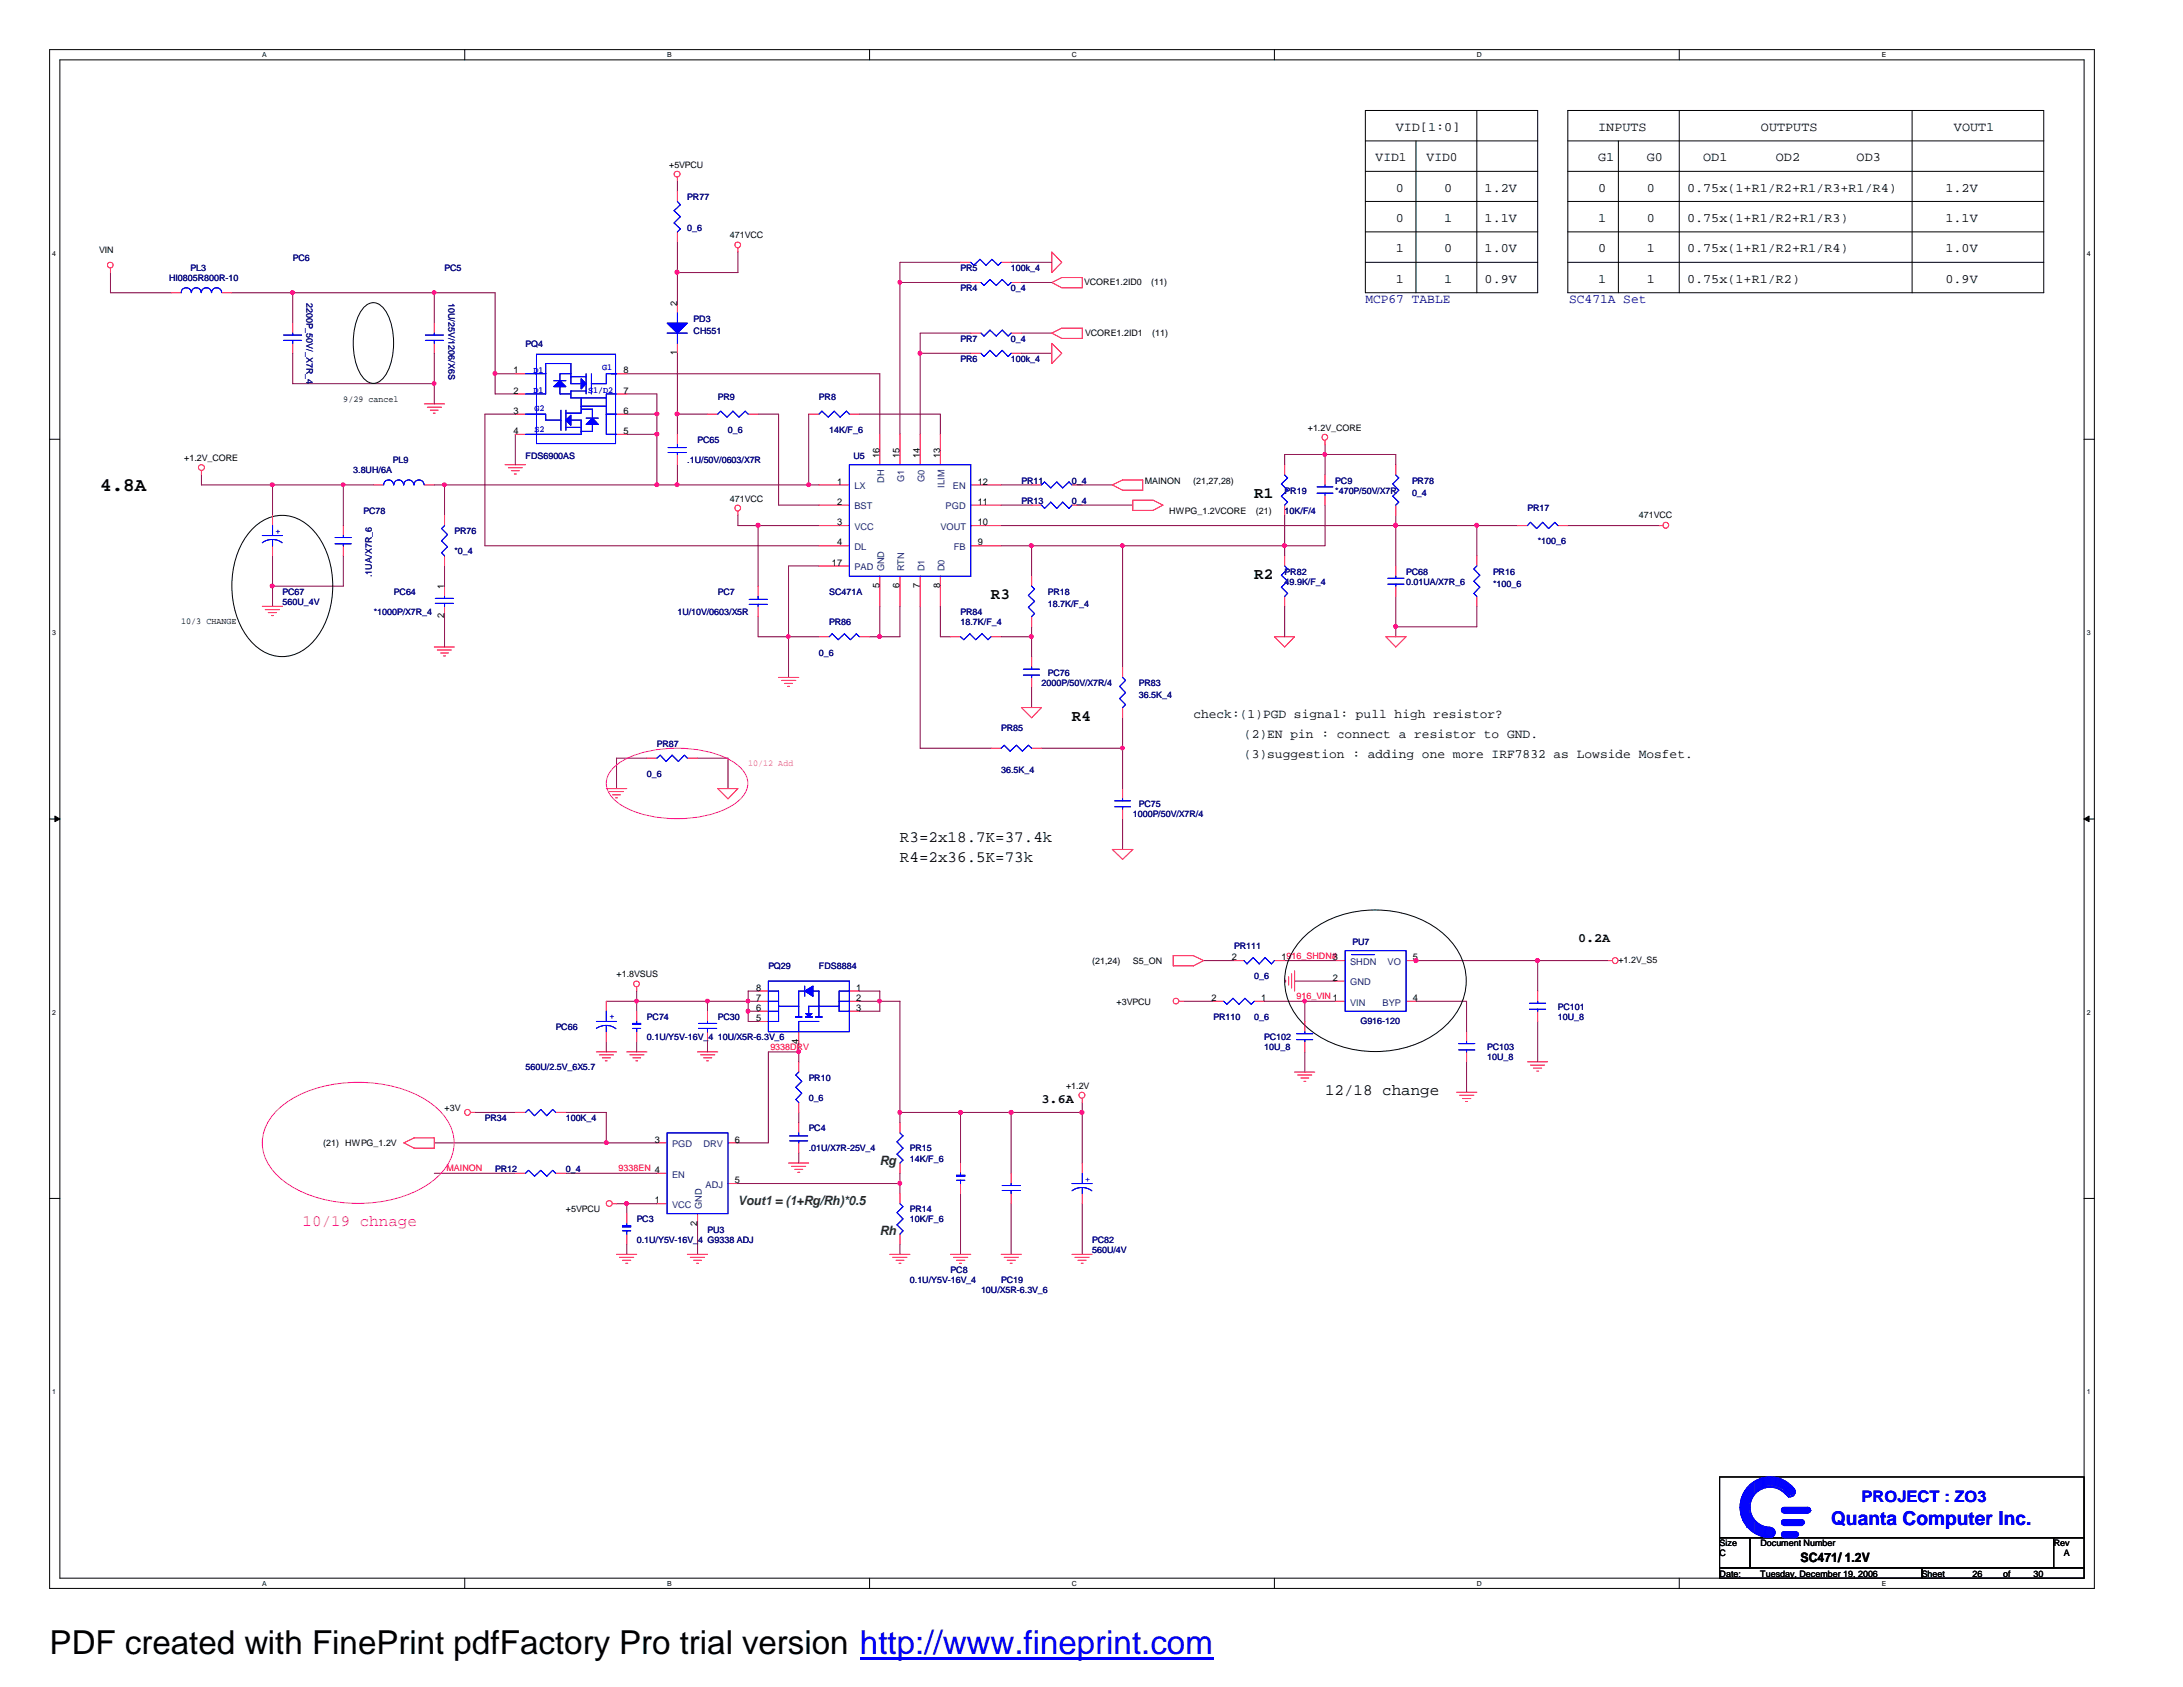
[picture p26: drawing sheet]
<svg xmlns="http://www.w3.org/2000/svg" width="279mm" height="216mm" viewBox="0 0 279 216" stroke-linecap="round" stroke-linejoin="round" font-family="sans-serif">
<defs><g id="words">
<text font-size="4.2" x="6.3" y="211.7">PDF created with FinePrint pdfFactory Pro trial version http://www.fineprint.com</text>
<text font-size="2.5" x="12.8" y="62.8">4.8A</text>
<text font-size="2.5" fill="#00f" x="234.4" y="195.2">Quanta Computer Inc.</text>
<g font-size="2">
<text x="160.5" y="63.8">R1</text>
<text x="126.8" y="76.7">R3</text>
<text x="160.5" y="74.1">R2</text>
<text x="137.2" y="92.2">R4</text>
<text x="115.2" y="107.7">R3=2x18.7K=37.4k</text>
<text x="115.2" y="110.3">R4=2x36.5K=73k</text>
<text x="169.6" y="140.1">12/18 change</text>
</g>
<text font-size="2" fill="#f0f" x="38.7" y="156.9">10/19 chnage</text>
<text font-size="2" fill="#00f" x="238.3" y="192.2">PROJECT : ZO3</text>
<g font-size="1.7">
<text x="178.6" y="16.8">VID[1:0]</text>
<text x="204.6" y="16.8">INPUTS</text>
<text x="225.4" y="16.8">OUTPUTS</text>
<text x="250.1" y="16.8">VOUT1</text>
<text x="176.1" y="20.6">VID1</text>
<text x="182.6" y="20.6">VID0</text>
<text x="204.6" y="20.6">G1</text>
<text x="210.8" y="20.6">G0</text>
<text x="218" y="20.6">OD1</text>
<text x="227.3" y="20.6">OD2</text>
<text x="237.6" y="20.6">OD3</text>
<text x="178.6" y="24.5">0</text>
<text x="178.6" y="28.4">0</text>
<text x="184.8" y="24.5">0</text>
<text x="184.8" y="28.4">1</text>
<text x="190" y="24.5">1.2V</text>
<text x="190" y="28.4">1.1V</text>
<text x="204.6" y="24.5">0</text>
<text x="204.6" y="28.4">1</text>
<text x="210.8" y="24.5">0</text>
<text x="210.8" y="28.4">0</text>
<text x="215.9" y="24.5">0.75x(1+R1/R2+R1/R3+R1/R4)</text>
<text x="215.9" y="28.4">0.75x(1+R1/R2+R1/R3)</text>
<text x="249" y="24.5">1.2V</text>
<text x="249" y="28.4">1.1V</text>
<text x="178.6" y="32.3">1</text>
<text x="184.8" y="32.3">0</text>
<text x="190" y="32.3">1.0V</text>
<text x="204.6" y="32.3">0</text>
<text x="210.8" y="32.3">1</text>
<text x="215.9" y="32.3">0.75x(1+R1/R2+R1/R4)</text>
<text x="249" y="32.3">1.0V</text>
<text x="178.6" y="36.2">1</text>
<text x="184.8" y="36.2">1</text>
<text x="190" y="36.2">0.9V</text>
<text x="204.6" y="36.2">1</text>
<text x="210.8" y="36.2">1</text>
<text x="215.9" y="36.2">0.75x(1+R1/R2)</text>
<text x="249" y="36.2">0.9V</text>
<text x="152.7" y="91.9">check:(1)PGD signal: pull high resistor?</text>
<text x="159.2" y="94.5">(2)EN pin : connect a resistor to GND.</text>
<text x="159.2" y="97.1">(3)suggestion : adding one more IRF7832 as Lowside Mosfet.</text>
<text x="202" y="120.5">0.2A</text>
<text x="133.3" y="141.2">3.6A</text>
<text x="230.5" y="199.9">SC471/ 1.2V</text>
</g>
<g font-size="1.7" fill="#000080">
<text x="174.8" y="38.8">MCP67 TABLE</text>
<text x="200.8" y="38.8">SC471A Set</text>
</g>
<g font-size="1.7" fill="#008000">
<text x="112.6" y="149.1">Rg</text>
<text x="94.4" y="154.2">Vout1 = (1+Rg/Rh)*0.5</text>
<text x="112.6" y="158.1">Rh</text>
</g>
<g font-size="1.2">
<text x="86.7" y="39.2" transform="rotate(-90 86.7 39.2)">2</text>
<text x="65.7" y="47.8">1</text>
<text x="79.8" y="47.8">8</text>
<text x="86.7" y="45.5" transform="rotate(-90 86.7 45.5)">1</text>
<text x="65.7" y="50.4">2</text>
<text x="65.7" y="53">3</text>
<text x="79.8" y="50.4">7</text>
<text x="79.8" y="53">6</text>
<text x="65.7" y="55.5">4</text>
<text x="79.8" y="55.5">5</text>
<text x="112.6" y="58.6" transform="rotate(-90 112.6 58.6)">16</text>
<text x="115.1" y="58.6" transform="rotate(-90 115.1 58.6)">15</text>
<text x="117.7" y="58.6" transform="rotate(-90 117.7 58.6)">14</text>
<text x="120.3" y="58.6" transform="rotate(-90 120.3 58.6)">13</text>
<text x="107.1" y="62">1</text>
<text x="107.1" y="64.6">2</text>
<text x="125.1" y="64.6">11</text>
<text x="125.1" y="62">12</text>
<text x="107.1" y="67.2">3</text>
<text x="107.1" y="69.8">4</text>
<text x="125.1" y="69.8">9</text>
<text x="125.1" y="67.2">10</text>
<text x="56.9" y="75.4" transform="rotate(-90 56.9 75.4)">1</text>
<text x="106.5" y="72.4">17</text>
<text x="112.6" y="75.3" transform="rotate(-90 112.6 75.3)">5</text>
<text x="115.1" y="75.3" transform="rotate(-90 115.1 75.3)">6</text>
<text x="117.7" y="75.3" transform="rotate(-90 117.7 75.3)">7</text>
<text x="120.3" y="75.3" transform="rotate(-90 120.3 75.3)">8</text>
<text x="56.9" y="79.1" transform="rotate(-90 56.9 79.1)">2</text>
<text x="157.6" y="122.9">2</text>
<text x="164" y="122.9">1916_SHDN#3</text>
<text x="170.6" y="125.5">2</text>
<text x="180.8" y="122.9">5</text>
<text x="96.8" y="129.4">6</text>
<text x="96.8" y="130.7">5</text>
<text x="96.8" y="128.1">7</text>
<text x="96.8" y="126.8">8</text>
<text x="109.6" y="129.4">3</text>
<text x="109.6" y="128.1">2</text>
<text x="109.6" y="126.8">1</text>
<text x="155.1" y="128.1">2</text>
<text x="161.4" y="128.1">1</text>
<text x="180.8" y="128.1">4</text>
<text x="102.2" y="133.6" transform="rotate(-90 102.2 133.6)">4</text>
<text x="83.8" y="146.2">3</text>
<text x="94.1" y="146.2">6</text>
<text x="83.8" y="154">1</text>
<text x="94.1" y="151.4">5</text>
<text x="89.2" y="156.8" transform="rotate(-90 89.2 156.8)">2</text>
</g>
<g font-size="1.2" fill="#004080">
<text x="109.3" y="62.6">LX</text>
<text x="109.3" y="65.2">BST</text>
<text x="113.2" y="61.8" transform="rotate(-90 113.2 61.8)">DH</text>
<text x="115.7" y="61.6" transform="rotate(-90 115.7 61.6)">G1</text>
<text x="118.3" y="61.6" transform="rotate(-90 118.3 61.6)">G0</text>
<text x="120.9" y="62.4" transform="rotate(-90 120.9 62.4)">ILIM</text>
<text x="121" y="65.2">PGD</text>
<text x="122" y="62.6">EN</text>
<text x="109.3" y="67.8">VCC</text>
<text x="109.3" y="70.4">DL</text>
<text x="120.4" y="67.8">VOUT</text>
<text x="122.1" y="70.4">FB</text>
<text x="109.3" y="73">PAD</text>
<text x="113.2" y="73.1" transform="rotate(-90 113.2 73.1)">GND</text>
<text x="115.7" y="73.1" transform="rotate(-90 115.7 73.1)">RTN</text>
<text x="118.3" y="73.1" transform="rotate(-90 118.3 73.1)">D1</text>
<text x="120.9" y="73.1" transform="rotate(-90 120.9 73.1)">D0</text>
<text x="172.8" y="123.5">SHDN</text>
<text x="177.6" y="123.5">VO</text>
<text x="172.8" y="126.1">GND</text>
<text x="172.8" y="128.7">VIN</text>
<text x="177" y="128.7">BYP</text>
<text x="86" y="146.8">PGD</text>
<text x="90" y="146.8">DRV</text>
<text x="86" y="154.6">VCC</text>
<text x="86" y="150.7">EN</text>
<text x="89.8" y="154.7" transform="rotate(-90 89.8 154.7)">GND</text>
<text x="90.3" y="152">ADJ</text>
</g>
<g font-size="1.1">
<text x="85.6" y="21.5">+5VPCU</text>
<text x="12.7" y="32.3">VIN</text>
<text x="93.4" y="30.5">471VCC</text>
<text x="138.8" y="36.5">VCORE1.2ID0</text>
<text x="147.3" y="36.5">(11)</text>
<text x="138.9" y="43">VCORE1.2ID1</text>
<text x="147.5" y="43">(11)</text>
<text x="43.9" y="51.4">9/29 cancel</text>
<text x="23.6" y="59">+1.2V_CORE</text>
<text x="167.4" y="55.1">+1.2V_CORE</text>
<text x="93.4" y="64.2">471VCC</text>
<text x="146.5" y="61.9">MAINON</text>
<text x="149.6" y="65.7">HWPG_1.2VCORE</text>
<text x="152.7" y="61.9">(21,27,28)</text>
<text x="160.7" y="65.7">(21)</text>
<text x="209.8" y="66.3">471VCC</text>
<text x="23.2" y="79.9">10/3 CHANGE</text>
<text x="78.9" y="125.1">+1.8VSUS</text>
<text x="139.8" y="123.4">(21,24)</text>
<text x="145" y="123.4">S5_ON</text>
<text x="207.1" y="123.3">+1.2V_S5</text>
<text x="142.9" y="128.6">+3VPCU</text>
<text x="56.9" y="142.2">+3V</text>
<text x="136.4" y="139.3">+1.2V</text>
<text x="41.4" y="146.7">(21)</text>
<text x="44.2" y="146.7">HWPG_1.2V</text>
<text x="72.4" y="155.2">+5VPCU</text>
<text x="220.1" y="197.9">Size</text>
<text x="225.3" y="197.9">Document Number</text>
<text x="262.9" y="197.9">Rev</text>
<text x="220.1" y="201.8">Date:</text>
<text x="220.1" y="199.2">C</text>
<text x="225.3" y="201.8">Tuesday, December 19, 2006</text>
<text x="246" y="201.8">Sheet</text>
<text x="252.5" y="201.8">26</text>
<text x="256.4" y="201.8">of</text>
<text x="260.3" y="201.8">30</text>
<text x="264.2" y="199.2">A</text>
</g>
<g font-size="1.1" fill="#000080">
<text x="88" y="25.6">PR77</text>
<text x="88" y="29.5">0_6</text>
<text x="21.6" y="36">HI0805R800R-10</text>
<text x="24.4" y="34.7">PL3</text>
<text x="37.5" y="33.4">PC6</text>
<text x="56.9" y="34.7">PC5</text>
<text x="122.9" y="34.7">PR5</text>
<text x="129.4" y="34.7">100k_4</text>
<text x="39.2" y="38.7" transform="rotate(90 39.2 38.7)">2200P_50V/_X7R_4</text>
<text x="57.4" y="38.7" transform="rotate(90 57.4 38.7)">10U/25V/1206/X6S</text>
<text x="88.8" y="41.1">PD3</text>
<text x="122.9" y="37.3">PR4</text>
<text x="129.4" y="37.3">0_4</text>
<text x="67.3" y="44.4">PQ4</text>
<text x="88.8" y="42.7">CH551</text>
<text x="122.9" y="43.7">PR7</text>
<text x="122.9" y="46.3">PR6</text>
<text x="129.4" y="43.7">0_4</text>
<text x="129.4" y="46.3">100k_4</text>
<text x="91.9" y="51.1">PR9</text>
<text x="104.8" y="51.1">PR8</text>
<text x="50.3" y="59.3">PL9</text>
<text x="67.3" y="58.8">FDS6900AS</text>
<text x="88" y="59.3">.1U/50V/0603/X7R</text>
<text x="89.3" y="56.7">PC65</text>
<text x="93.2" y="55.4">0_6</text>
<text x="106.1" y="55.4">14K/F_6</text>
<text x="109.2" y="58.8">U5</text>
<text x="45.2" y="60.6">3.8UH/6A</text>
<text x="46.5" y="65.7">PC78</text>
<text x="130.7" y="61.9">PR11</text>
<text x="130.7" y="64.5">PR13</text>
<text x="137.2" y="61.9">0_4</text>
<text x="137.2" y="64.5">0_4</text>
<text x="164.4" y="63.2">PR19</text>
<text x="164.4" y="65.7">10K/F/4</text>
<text x="170.9" y="61.9">PC9</text>
<text x="170.9" y="63.2">*470P/50V/X7R</text>
<text x="180.7" y="61.9">PR78</text>
<text x="180.7" y="63.4">0_4</text>
<text x="195.5" y="65.4">PR17</text>
<text x="58.2" y="68.4">PR76</text>
<text x="58.2" y="71">*0_4</text>
<text x="196.8" y="69.6">*100_6</text>
<text x="36.2" y="76.1">PC67</text>
<text x="36.2" y="77.4">560U_4V</text>
<text x="47.6" y="73.9" transform="rotate(-90 47.6 73.9)">.1UA/X7R_6</text>
<text x="50.4" y="76.1">PC64</text>
<text x="91.9" y="76.1">PC7</text>
<text x="106.1" y="76.1">SC471A</text>
<text x="134.1" y="76.1">PR18</text>
<text x="134.1" y="77.7">18.7K/F_4</text>
<text x="164.4" y="73.5">PR82</text>
<text x="164.4" y="74.8">49.9K/F_4</text>
<text x="180" y="73.5">PC68</text>
<text x="180" y="74.8">0.01UA/X7R_6</text>
<text x="191.1" y="73.5">PR16</text>
<text x="191.1" y="75.1">*100_6</text>
<text x="47.8" y="78.7">*1000P/X7R_4</text>
<text x="86.7" y="78.7">1U/10V/0603/X5R</text>
<text x="104.8" y="83.9">0_6</text>
<text x="106.1" y="80">PR86</text>
<text x="122.9" y="78.7">PR84</text>
<text x="122.9" y="80">18.7K/F_4</text>
<text x="133.3" y="87.8">2000P/50V/X7R/4</text>
<text x="134.1" y="86.5">PC76</text>
<text x="145.8" y="87.8">PR83</text>
<text x="145.8" y="89.3">36.5K_4</text>
<text x="84.1" y="95.5">PR87</text>
<text x="128.1" y="93.6">PR85</text>
<text x="82.8" y="99.4">0_6</text>
<text x="128.1" y="98.9">36.5K_4</text>
<text x="145" y="104.6">1000P/50V/X7R/4</text>
<text x="145.8" y="103.3">PC75</text>
<text x="98.3" y="124">PQ29</text>
<text x="104.8" y="124">FDS8884</text>
<text x="157.9" y="121.5">PR111</text>
<text x="160.5" y="125.3">0_6</text>
<text x="173.1" y="120.9">PU7</text>
<text x="71.1" y="131.8">PC66</text>
<text x="82.8" y="130.5">PC74</text>
<text x="91.9" y="130.5">PC30</text>
<text x="155.3" y="130.5">PR110</text>
<text x="160.5" y="130.5">0_6</text>
<text x="174.1" y="131.1">G916-120</text>
<text x="199.4" y="129.2">PC101</text>
<text x="199.4" y="130.5">10U_8</text>
<text x="67.3" y="137">560U/2.5V_6X5.7</text>
<text x="82.8" y="133.1">0.1U/Y5V-16V_4</text>
<text x="91.9" y="133.1">10U/X5R-6.3V_6</text>
<text x="161.8" y="133.1">PC102</text>
<text x="161.8" y="134.4">10U_8</text>
<text x="190.3" y="134.4">PC103</text>
<text x="190.3" y="135.7">10U_8</text>
<text x="62.1" y="143.5">PR34</text>
<text x="72.4" y="143.5">100K_4</text>
<text x="103.5" y="138.3">PR10</text>
<text x="103.5" y="140.9">0_6</text>
<text x="63.4" y="149.9">PR12</text>
<text x="72.4" y="149.9">0_4</text>
<text x="103.5" y="144.8">PC4</text>
<text x="103.5" y="147.4">.01U/X7R-25V_4</text>
<text x="116.5" y="147.4">PR15</text>
<text x="116.5" y="148.7">14K/F_6</text>
<text x="116.5" y="155.2">PR14</text>
<text x="81.5" y="159">0.1U/Y5V-16V_4 G9338 ADJ</text>
<text x="81.5" y="156.4">PC3</text>
<text x="81.5" y="159">0.1U/Y5V-16V_4</text>
<text x="90.6" y="157.7">PU3</text>
<text x="116.5" y="156.4">10K/F_6</text>
<text x="139.8" y="159">PC82</text>
<text x="139.8" y="160.3">560U/4V</text>
<text x="116.5" y="164.2">0.1U/Y5V-16V_4</text>
<text x="121.7" y="162.9">PC8</text>
<text x="125.6" y="165.5">10U/X5R-6.3V_6</text>
<text x="128.1" y="164.2">PC19</text>
</g>
<g font-size="1.1" fill="#00f">
<text x="68.3" y="47.8">D1</text>
<text x="77.1" y="47.4">G1</text>
<text x="68.3" y="50.3">D</text>
<text x="68.4" y="52.7">G2</text>
<text x="68.9" y="50.3">1</text>
<text x="75.3" y="50.3">S1/D2</text>
<text x="68.4" y="55.3">S2</text>
<text x="35.3" y="68.4">+</text>
<text x="78" y="130.4">+</text>
<text x="138.9" y="151.3">+</text>
</g>
<text font-size="1.1" fill="#f0f" x="95.8" y="98">10/12 Add</text>
<g font-size="1.1" fill="#f00">
<text x="165.9" y="127.9">916_VIN 1</text>
<text x="98.6" y="134.4">9338DRV</text>
<text x="57.1" y="149.9">MAINON</text>
<text x="79.2" y="149.9">9338EN 4</text>
</g>
<g font-size=".9">
<text x="33.6" y="7.3">A</text>
<text x="85.4" y="7.3">B</text>
<text x="137.2" y="7.3">C</text>
<text x="189" y="7.3">D</text>
<text x="240.8" y="7.3">E</text>
<text x="6.7" y="32.7">4</text>
<text x="267.1" y="32.7">4</text>
<text x="6.7" y="81.3">3</text>
<text x="267.1" y="81.3">3</text>
<text x="6.7" y="129.9">2</text>
<text x="267.1" y="129.9">2</text>
<text x="6.7" y="178.4">1</text>
<text x="267.1" y="178.4">1</text>
<text x="33.6" y="202.9">A</text>
<text x="85.4" y="202.9">B</text>
<text x="137.2" y="202.9">C</text>
<text x="189" y="202.9">D</text>
<text x="240.8" y="202.9">E</text>
</g>
</g></defs>
<g fill="none" stroke="#000" stroke-width=".13">
<path d="M6.3 6.3h261.8v197h-261.8zM7.7 7.7h259v194.3h-259zM59.5 6.3v1.4M111.3 6.3v1.4M163.1 6.3v1.4M174.8 14.1h22v23.4h-22zM174.8 18h22M181.2 18v19.5M189 14.1v23.4M200.7 14.1h60.9v23.4h-60.9zM200.7 18h60.9M207.1 18v19.5"/>
<path d="M214.9 6.3v1.4M214.9 14.1v23.4M244.7 14.1v23.4M46.8 39.1a1.55 1.55 0 0 1 2.4 .5 8.5 8.5 0 0 1 0 8.6 1.61 1.61 0 0 1-1.4 .9 1.61 1.61 0 0 1-1.5-.9 8.7 8.7 0 0 1 0-8.6zM174.8 21.9h22M174.8 25.8h22M174.8 29.7h22M174.8 33.6h22M200.7 21.9h60.9M200.7 25.8h60.9M200.7 29.7h60.9M200.7 33.6h60.9"/>
<path d="M6.3 56.2h1.4M266.7 56.2h1.4M32.2 67.8a5.1 5.1 0 0 1 7.9 0 11.4 11.4 0 0 1 1.6 11.7 7 7 0 0 1-4.7 4.4 5.4 5.4 0 0 1-5.4-2.5 11.8 11.8 0 0 1 0-12.8zM6.3 104.8h1.4M266.7 104.8h1.4M166.5 120.3a13.4 13.4 0 0 1 12.4-3.6 11.1 11.1 0 0 1 8 5.5 7.6 7.6 0 0 1-2.2 9.3 13.9 13.9 0 0 1-17.4 0 7.6 7.6 0 0 1-.8-11.2zM6.3 153.4h1.4M266.7 153.4h1.4M220.1 189h46.6v7.8h-46.6zM220.1 196.8h3.9v3.9h-3.9zM224 196.8h38.8v3.9h-38.8zM262.8 196.8h3.9v3.9h-3.9z"/>
<path d="M59.5 202v1.3M111.3 202v1.3M163.1 202v1.3M214.9 202v1.3M220.1 200.7h25.9v1.3h-25.9zM246 200.7h20.7v1.3h-20.7z"/>
</g>
<g fill="#000" stroke="#000" stroke-width=".13">
<path d="M7 104.4l.7 .4-.7 .4z" fill-rule="evenodd"/>
<path d="M266.7 104.8l.7-.4v.8z" fill-rule="evenodd"/>
</g>
<g fill="none" stroke="#800040" stroke-width=".13">
<path d="M14.1 34.9v2.6h7.8M29.7 37.5h33.7v12.9h2.6M37.5 37.5v3.9M55.6 37.5v3.9M86.7 23.2v1.3M86.7 31v7.7M94.4 32.3v2.6h-7.7M115.2 36.2h9M122.9 33.6h-7.7v22M129.4 33.6h5.2M130.7 36.2h3.9M37.5 45.2v3.9h18.1"/>
<path d="M55.6 45.2v6.5M63.4 47.8h2.6M66 53h-3.9v16.8h42.7M66 55.6v3.9M80.2 47.8h32.4v7.8M80.2 50.4h3.9v11.7M80.2 53h3.9M80.2 55.6h3.9M86.7 45.2v10.4M86.7 59.5v2.6M86.7 53h3.9M97 53h2.7v11.6h5.1"/>
<path d="M103.5 53v9.1M110 53h10.4v2.6M117.8 45.2h6.4M124.2 42.6h-6.4v13M130.7 45.2h3.9M130.7 42.6h3.9M164.4 59.5v-1.3h14.2v1.3M169.6 56.9v3.9M25.8 60.8v1.3h22M34.9 62.1v3.9M34.9 71.1v6.5M43.9 62.1v5.2"/>
<path d="M43.9 71.1v3.9h-9M55.6 62.1h49.2M56.9 62.1v3.9M56.9 72.4v2.6M56.9 78.9v3.9M94.4 66v1.3h10.4M97 78.9v2.6h7.8M97 67.3v7.7M104.8 72.4h-3.9v14.3M112.6 77.6v3.9M115.2 77.6v3.9h-3.9M117.8 77.6v18.2h9"/>
<path d="M120.4 77.6v3.9h1.3M128.1 62.1h3.9M128.1 67.3h66.1M128.1 64.6h3.9M132 69.8v3.9M138.5 62.1h3.9M138.5 64.6h6.5M143.7 69.8v15.6M164.4 66v5.1M164.4 77.6v3.9M169.6 64.6v5.2h-41.5M178.6 66v6.4"/>
<path d="M178.6 76.3v5.2M189 67.3v3.8M189 77.6v2.6h-10.4M200.7 67.3h11.6M82.8 97h-3.9v3.9M89.3 97h3.9v3.9M128.1 81.5h3.9M132 80.2v3.9M132 88v2.6M133.3 95.8h10.4M143.7 91.9v9M143.7 104.8v3.9"/>
<path d="M77.6 128.1h19.4M77.6 133.3v1.3M81.5 126.8v2.6M81.5 133.3v1.3M90.6 128.1v1.3M90.6 133.3v1.3M95.8 129.4h1.2M97 126.8h-1.2v3.9h1.2M102.2 133.3v2.6M102.2 134.6h-3.9v11.7h-3.9M110 128.1h5.2v15.6M110 126.8h2.6v2.6h-2.6"/>
<path d="M151.5 128.1h3.8M154.1 122.9h3.8M161.8 128.1h9.1M164.4 122.9h6.5M165.7 125.6h5.2M167 128.1v2.6M167 134.6v2.6M181.2 128.1h6.5v3.9M181.2 122.9h24.7M187.7 135.9v3.9M196.8 122.9v3.9M196.8 130.7v5.2"/>
<path d="M55.6 146.3h28.5M55.6 150.2h10.4M60.8 142.4h5.2M72.4 142.4h5.2v3.9M72.4 150.2h11.7M78.9 154.1h5.2M80.2 154.1v1.2M80.2 159.2v1.3M89.3 156.6v3.9M94.4 151.5h20.8M102.2 142.4v1.3M102.2 147.6v1.2"/>
<path d="M115.2 150.2v2.5M115.2 159.2v1.3M115.2 142.4h23.3M122.9 142.4v6.4M122.9 152.7v7.8M129.4 142.4v7.8M129.4 154.1v6.4M138.5 141.1v7.7M138.5 154.1v6.4"/>
</g>
<g fill="#f0f" stroke="#f0f" stroke-width=".13">
<path d="M63.2 47.6l.1-.1 .2 .2v.3h-.2h-.1z" fill-rule="evenodd"/>
<path d="M56.7 61.9h.3l.1 .1-.1 .2-.1 .1-.2-.1z" fill-rule="evenodd"/>
<path d="M55.4 37.3h.3l.1 .1-.1 .2-.2 .1-.1-.1z" fill-rule="evenodd"/>
<path d="M178.5 67h.1l.2 .1v.3l-.2 .1-.1-.1z" fill-rule="evenodd"/>
<path d="M115 36h.3l.1 .1-.1 .2-.2 .1-.1-.1z" fill-rule="evenodd"/>
<path d="M117.6 45h.1l.2 .1v.3l-.2 .1-.1-.1z" fill-rule="evenodd"/>
<path d="M100.7 81.3h.4v.1v.2l-.2 .1-.2-.1z" fill-rule="evenodd"/>
<path d="M43.7 61.9h.4l.1 .1-.1 .2-.2 .1-.2-.1z" fill-rule="evenodd"/>
<path d="M55.4 48.9h.3l.1 .2-.1 .1-.2 .1-.1-.1z" fill-rule="evenodd"/>
<path d="M37.3 37.3h.3l.1 .1-.1 .2-.2 .1-.1-.1z" fill-rule="evenodd"/>
<path d="M143.5 69.7h.3l.1 .1-.1 .2-.2 .1-.1-.1z" fill-rule="evenodd"/>
<path d="M178.5 67h.1l.2 .1v.3l-.2 .1-.1-.1z" fill-rule="evenodd"/>
<path d="M169.4 58l.1-.1 .3 .1-.1 .3-.2 .1-.1-.1z" fill-rule="evenodd"/>
<path d="M178.5 80l.1-.1 .2 .1v.4h-.2h-.1z" fill-rule="evenodd"/>
<path d="M143.5 95.6h.3l.1 .1-.1 .2-.2 .1-.1-.1z" fill-rule="evenodd"/>
<path d="M188.8 67h.2l.2 .1v.3l-.2 .1-.2-.1z" fill-rule="evenodd"/>
<path d="M102 134.4h.4v.2v.2h-.2h-.2z" fill-rule="evenodd"/>
<path d="M95.6 129.2h.1l.2 .1v.3l-.2 .1-.1-.1z" fill-rule="evenodd"/>
<path d="M115 142.2l.1-.1 .3 .1-.1 .3-.2 .1-.1-.1z" fill-rule="evenodd"/>
<path d="M95.6 127.9h.3l.1 .2-.1 .2-.2 .1-.1-.1z" fill-rule="evenodd"/>
<path d="M81.3 127.9h.3l.1 .2-.1 .2-.2 .1-.1-.1z" fill-rule="evenodd"/>
<path d="M115 151.2h.1l.3 .1-.1 .3-.2 .1-.1-.1z" fill-rule="evenodd"/>
<path d="M166.8 127.9h.3l.1 .2-.1 .2-.1 .1-.2-.1z" fill-rule="evenodd"/>
<path d="M63.2 47.6l.1-.1 .2 .2v.3h-.2h-.1z" fill-rule="evenodd"/>
<path d="M56.7 61.9h.3l.1 .1-.1 .2-.1 .1-.2-.1z" fill-rule="evenodd"/>
<path d="M55.4 37.3h.3l.1 .1-.1 .2-.2 .1-.1-.1z" fill-rule="evenodd"/>
<path d="M178.5 67h.1l.2 .1v.3l-.2 .1-.1-.1z" fill-rule="evenodd"/>
<path d="M115 36h.3l.1 .1-.1 .2-.2 .1-.1-.1z" fill-rule="evenodd"/>
<path d="M117.6 45h.1l.2 .1v.3l-.2 .1-.1-.1z" fill-rule="evenodd"/>
<path d="M100.7 81.3h.4v.1v.2l-.2 .1-.2-.1z" fill-rule="evenodd"/>
<path d="M43.7 61.9h.4l.1 .1-.1 .2-.2 .1-.2-.1z" fill-rule="evenodd"/>
<path d="M55.4 48.9h.3l.1 .2-.1 .1-.2 .1-.1-.1z" fill-rule="evenodd"/>
<path d="M37.3 37.3h.3l.1 .1-.1 .2-.2 .1-.1-.1z" fill-rule="evenodd"/>
<path d="M143.5 69.7h.3l.1 .1-.1 .2-.2 .1-.1-.1z" fill-rule="evenodd"/>
<path d="M178.5 67h.1l.2 .1v.3l-.2 .1-.1-.1z" fill-rule="evenodd"/>
<path d="M169.4 58l.1-.1 .3 .1-.1 .3-.2 .1-.1-.1z" fill-rule="evenodd"/>
<path d="M178.5 80l.1-.1 .2 .1v.4h-.2h-.1z" fill-rule="evenodd"/>
<path d="M143.5 95.6h.3l.1 .1-.1 .2-.2 .1-.1-.1z" fill-rule="evenodd"/>
<path d="M188.8 67h.2l.2 .1v.3l-.2 .1-.2-.1z" fill-rule="evenodd"/>
<path d="M102 134.4h.4v.2v.2h-.2h-.2z" fill-rule="evenodd"/>
<path d="M95.6 129.2h.1l.2 .1v.3l-.2 .1-.1-.1z" fill-rule="evenodd"/>
<path d="M115 142.2l.1-.1 .3 .1-.1 .3-.2 .1-.1-.1z" fill-rule="evenodd"/>
<path d="M95.6 127.9h.3l.1 .2-.1 .2-.2 .1-.1-.1z" fill-rule="evenodd"/>
<path d="M81.3 127.9h.3l.1 .2-.1 .2-.2 .1-.1-.1z" fill-rule="evenodd"/>
<path d="M115 151.2h.1l.3 .1-.1 .3-.2 .1-.1-.1z" fill-rule="evenodd"/>
<path d="M166.8 127.9h.3l.1 .2-.1 .2-.1 .1-.2-.1z" fill-rule="evenodd"/>
<circle cx="84.1" cy="53" r=".25"/>
<circle cx="84.1" cy="62" r=".25"/>
<circle cx="84.1" cy="55.6" r=".25"/>
<circle cx="97" cy="67.2" r=".26"/>
<circle cx="34.8" cy="75" r=".25"/>
<circle cx="112.6" cy="81.5" r=".25"/>
<circle cx="86.7" cy="34.8" r=".26"/>
<circle cx="164.4" cy="69.8" r=".25"/>
<circle cx="132" cy="69.8" r=".25"/>
<circle cx="86.7" cy="53" r=".25"/>
<circle cx="132" cy="81.5" r=".25"/>
<circle cx="103.5" cy="62" r=".25"/>
<circle cx="86.7" cy="62" r=".25"/>
<circle cx="122.9" cy="142.4" r=".26"/>
<circle cx="138.5" cy="142.4" r=".26"/>
<circle cx="129.4" cy="142.4" r=".26"/>
<circle cx="77.6" cy="146.2" r=".25"/>
<circle cx="80.2" cy="154" r=".25"/>
<circle cx="112.6" cy="128.1" r=".25"/>
<circle cx="90.6" cy="128.1" r=".25"/>
<circle cx="181.2" cy="122.9" r=".26"/>
<circle cx="196.8" cy="122.9" r=".26"/>
<circle cx="34.8" cy="62" r=".25"/>
</g>
<g fill="none" stroke="#f00" stroke-width=".13">
<path d="M14.1 34.3v.6M21.9 37.5h1.3M28.4 37.5h1.3M86.7 22.7v.5M86.7 24.5v1.3M86.7 29.7v1.3M86.7 38.7v1.3M94.4 31.8v.5M122.9 33.6h1.3M124.2 36.2h1.4M128.1 33.6h1.3M129.4 36.2h1.3"/>
<path d="M134.6 36.2l1.3-.7h2.6v1.3h-2.6zM134.6 32.3l1.3 1.3-1.3 1.3zM37.5 41.4v1.2M37.5 43.9v1.3M54.3 51.7h2.6M54.7 52.1h1.8M55.1 52.5h1M55.5 52.9h.2M55.6 41.4v1.2M55.6 43.9v1.3M64.6 59.5h2.7M65.1 59.9h1.7"/>
<path d="M66 47.8h1.3M66 50.4h1.3M66 53h1.3M66 55.6h1.3M78.9 47.8h1.3M78.9 50.4h1.3M78.9 53h1.3M78.9 55.6h1.3M86.7 43.9v1.3M86.7 55.6v1.3M86.7 58.2v1.3M90.6 53h1.3"/>
<path d="M95.8 53h1.2M103.5 53h1.3M108.7 53h1.3M112.6 55.6v3.9M115.2 55.6v3.9M117.8 55.6v3.9M120.4 55.6v3.9M124.2 42.6h1.4M124.2 45.2h1.4M129.4 42.6h1.3M129.4 45.2h1.3M134.6 42.6l1.3-.6h2.6v1.3h-2.6z"/>
<path d="M134.6 43.9l1.3 1.3-1.3 1.3zM164.4 59.5v1.3M169.6 56.4v.5M178.6 59.5v1.3M25.8 60.2v.6M33.6 77.6h2.6M34 78h1.8M34.3 78.4h1.1M34.8 78.8h.2M34.9 66v1.3M34.9 69.8v1.3M43.9 67.3v1.2"/>
<path d="M43.9 69.8v1.3M47.8 62.1h1.3M54.3 62.1h1.3M56.9 66v1.3M56.9 71.1v1.3M56.9 75v1.3M56.9 77.6v1.3M65.4 60.2h1.1M65.8 60.7h.3M94.4 65.4v.6M97 75v1.3M97 77.6v1.3"/>
<path d="M104.8 67.3h3.9M104.8 62.1h3.9M104.8 64.6h3.9M104.8 69.8h3.9M104.8 72.4h3.9M112.6 73.7v3.9M115.2 73.7v3.9M117.8 73.7v3.9M120.4 73.7v3.9M124.2 67.3h3.9M124.2 62.1h3.9M124.2 64.6h3.9"/>
<path d="M124.2 69.8h3.9M132 62.1h1.3M132 64.6h1.3M132 73.7v1.3M132 78.9v1.3M137.2 62.1h1.3M137.2 64.6h1.3M142.4 62.1l1.3-.7h2.6v1.3h-2.6zM145 64h2.6l1.2 .6-1.2 .7h-2.6zM164.4 64.6v1.4M164.4 71.1v1.3M164.4 76.3v1.3"/>
<path d="M169.6 60.8v1.3M169.6 63.4v1.2M178.6 64.6v1.4M178.6 72.4v1.3M178.6 75v1.3M189 71.1v1.3M189 76.3v1.3M194.2 67.3h1.3M199.4 67.3h1.3M212.3 67.3h.6M55.6 82.8h2.6M56 83.2h1.8"/>
<path d="M56.4 83.6h1M56.8 83.9h.2M82.8 97h1.3M88 97h1.3M99.7 86.7h2.5M100 87.1h1.9M100.4 87.5h1M100.8 87.8h.2M104.8 81.5h1.3M110 81.5h1.3M121.7 81.5h1.2M126.8 81.5h1.3"/>
<path d="M126.8 95.8h1.3M130.7 90.6h2.6l-1.3 1.3zM132 84.1v1.3M132 86.7v1.3M132 95.8h1.3M143.7 85.4v1.3M143.7 90.6v1.3M163.1 81.5h2.6l-1.3 1.3zM177.4 81.5h2.6l-1.4 1.3zM77.6 100.9h2.6M78 101.3h1.8M78.4 101.7h1"/>
<path d="M78.8 102.1h.2M91.9 100.9h2.5l-1.2 1.3zM142.4 108.7h2.6l-1.3 1.3zM143.7 100.9v1.3M143.7 103.5v1.3M76.3 134.6h2.6M76.7 135h1.8M77.1 135.4h1M77.5 135.8h.2M77.6 128.1v1.3M77.6 132v1.3M80.2 134.6h2.6"/>
<path d="M80.6 135h1.8M81 135.4h1M81.4 135.8h.2M81.5 126.3v.5M81.5 129.4v1.3M81.5 132v1.3M89.3 134.6h2.6M89.7 135h1.8M90 135.4h1.1M90.4 135.8h.3M90.6 129.4v1.3M90.6 132v1.3"/>
<path d="M97 128.1h1.3M97 129.4h1.3M97 130.7h1.3M97 126.8h1.3M102.2 132v1.3M102.2 135.9v1.3M108.7 128.1h1.3M108.7 129.4h1.3M108.7 126.8h1.3M150.2 122.3h2.5l1.4 .6-1.4 .7h-2.5zM150.9 128.1h.6M155.3 128.1h1.3"/>
<path d="M157.9 122.9h1.3M160.5 128.1h1.3M163.1 122.9h1.3M164.5 125.4v.3M164.9 125v1.1M165.3 124.6v1.8M165.7 124.2v2.6M165.7 137.2h2.6M166.1 137.6h1.8M166.5 138h1M166.9 138.4h.2M167 130.7v1.3"/>
<path d="M167 133.3v1.3M170.9 128.1h1.3M170.9 122.9h1.3M170.9 125.6h1.3M180 128.1h1.2M180 122.9h1.2M186.4 139.8h2.6M187.7 132v1.3M187.7 134.6v1.3M195.5 135.9h2.6M195.9 136.3h1.8M196.3 136.7h1"/>
<path d="M196.7 137.1h.2M196.8 126.8v1.3M196.8 129.4v1.3M205.9 122.9h.5M51.7 146.3l1.3-.7h2.6v1.3h-2.6zM60.2 142.4h.6M66 142.4h1.3M66 150.2h1.3M71.1 142.4h1.3M71.1 150.2h1.3M78.4 154.1h.5M80.2 155.3v1.3"/>
<path d="M80.2 157.9v1.3M84.1 154.1h1.3M84.1 150.2h1.3M84.1 146.3h1.3M89.3 155.3v1.3M93.2 146.3h1.2M93.2 151.5h1.2M100.9 148.8h2.6M101.3 149.3h1.8M101.7 149.6h1M102.1 150h.3M102.2 141.1v1.3"/>
<path d="M102.2 143.7v1.3M102.2 146.3v1.3M115.2 143.7v1.3M115.2 148.8v1.4M115.2 152.7v1.4M115.2 157.9v1.3M122.9 148.8v1.4M122.9 151.5v1.2M129.4 150.2v1.3M129.4 152.7v1.4M138.5 140.6v.5M138.5 148.8v1.4"/>
<path d="M138.5 152.7v1.4M186.8 140.2h1.8M187.2 140.6h1.1M187.6 141h.2M78.9 160.5h2.6M79.3 160.9h1.8M79.7 161.3h1M80.1 161.7h.2M88 160.5h2.6M88.3 160.9h1.9M88.8 161.3h1M89.2 161.7h.2"/>
<path d="M113.9 160.5h2.6M114.3 160.9h1.8M114.7 161.3h1M115.1 161.7h.2M121.7 160.5h2.5M122 160.9h1.9M122.4 161.3h1.1M122.8 161.7h.3M128.1 160.5h2.6M128.5 160.9h1.8M128.9 161.3h1.1M129.3 161.7h.2"/>
<path d="M137.2 160.5h2.6M137.6 160.9h1.8M138 161.3h1M138.4 161.7h.2"/>
<circle cx="14.1" cy="33.9" r=".37"/>
<circle cx="86.7" cy="22.3" r=".37"/>
<circle cx="94.4" cy="31.3" r=".37"/>
<circle cx="25.8" cy="59.8" r=".37"/>
<circle cx="169.6" cy="56" r=".38"/>
<circle cx="94.4" cy="65" r=".38"/>
<circle cx="213.2" cy="67.2" r=".38"/>
<circle cx="81.5" cy="125.9" r=".37"/>
<circle cx="150.5" cy="128.1" r=".37"/>
<circle cx="206.7" cy="122.9" r=".38"/>
<circle cx="59.8" cy="142.4" r=".38"/>
<circle cx="78" cy="154" r=".37"/>
<circle cx="138.5" cy="140.2" r=".38"/>
</g>
<path d="M78.4 98.3a9.8 9.8 0 0 1 5.6-2.4 15.7 15.7 0 0 1 9.5 1.4 3.8 3.8 0 0 1 2.2 2.9 3.2 3.2 0 0 1-1.4 2.5 13.8 13.8 0 0 1-9 2 12 12 0 0 1-6.3-2 3 3 0 0 1-1.3-3.1l.3-.7zM35.8 141.8a15.2 15.2 0 0 1 10-3.3 15.3 15.3 0 0 1 10.1 3.3 5.6 5.6 0 0 1 0 8.9 15.3 15.3 0 0 1-10.1 3.3 15.2 15.2 0 0 1-10-3.3 5.6 5.6 0 0 1 0-8.9z" fill="none" stroke="#f0f" stroke-width=".13"/>
<g fill="none" stroke="#00f" stroke-width=".13">
<path d="M24.5 37.4a.64 .64 0 0 0-.7-.6 .64 .64 0 0 0-.6 .7M25.7 37.4a.61 .61 0 0 0-.6-.6 .61 .61 0 0 0-.6 .7M27.1 37.4a.64 .64 0 0 0-.7-.6 .64 .64 0 0 0-.6 .7M28.4 37.4a.64 .64 0 0 0-.7-.6 .64 .64 0 0 0-.6 .7M86.7 25.8l.4 .4-.8 .8 .8 .7-.8 .8 .8 .8-.4 .4M124.2 33.6l.4 .4 .8-.8 .8 .8 .8-.8 .8 .8 .3-.4M125.6 36.2l.3 .3 .8-.7 .8 .7 .8-.7 .7 .7 .4-.3M36.3 43.6h2.3M36.3 42.9h2.3M37.5 42.6v.3M37.5 43.6v.3M54.4 43.6h2.4"/>
<path d="M54.4 42.9h2.4M55.6 42.6v.3M55.6 43.6v.3M67.3 47.8h2.5M67.3 53h2.5v.8h2M68.7 45.3h10.1v11.5h-10.1zM70.9 48.7h1.5M71.7 49.5v.9h1.4M71.8 52.5v2.6M72.4 52.5v2.6M72.4 54.7h2M73.1 47.8h-1.4v.9"/>
<path d="M73.1 48.2h1.9M73.1 53.8h1.3v1.8h-7.1M74.4 49.1h-1.3v-2.6h-3.3v3.9h-2.5M74.4 50.9v2h-2M74.4 52.4h1.4v1.1M74.4 52h3.2M75 47.8v2.6M75 50h-1.9v.9h4.5M75 53.5h1.6M75.7 47.8v2.6M75.8 54.3v.9h-1.4M77.6 53h1.3"/>
<path d="M78.9 47.8h-1.3v1.3h-1.9M78.9 50.4h-1.3v5.2h1.3M85.4 42.6h2.6M85.5 57.3h2.3M85.5 57.9h2.3M86.7 40v1.4M86.7 42.6v1.3M86.7 56.9v.4M86.7 57.9v.3M91.9 53l.3-.4 .8 .8 .8-.8 .8 .8 .8-.8 .4 .4M104.8 53l.4-.4 .8 .8 .8-.8 .7 .8 .8-.8 .4 .4M108.7 59.5h15.5v14.2h-15.5z"/>
<path d="M125.6 42.6l.3 .4 .8-.8 .8 .8 .8-.8 .7 .8 .4-.4M125.6 45.2l.3 .4 .8-.8 .8 .8 .8-.8 .7 .8 .4-.4M33.6 68.5h2.6M34.9 69a1.88 1.88 0 0 1 1.2 .5M34.9 69h-.1a1.92 1.92 0 0 0-1.2 .5M34.9 67.3v1.2M34.9 69v.8M42.9 69.6h2.1M42.9 68.8h2.1M43.9 68.5v.3M43.9 69.6v.2M49.1 62.1a.64 .64 0 0 1 .6-.7 .64 .64 0 0 1 .7 .7"/>
<path d="M50.4 62.1a.61 .61 0 0 1 .6-.7 .61 .61 0 0 1 .6 .7M51.7 62.1a.63 .63 0 0 1 .6-.7 .63 .63 0 0 1 .7 .7M53 62.1a.63 .63 0 0 1 .6-.7 .63 .63 0 0 1 .7 .7M55.7 77.2h2.3M55.7 76.6h2.3M56.9 67.3l-.4 .3 .8 .8-.8 .8 .8 .8-.8 .7 .4 .4M56.9 76.3v.3M56.9 77.2v.4M95.9 76.7h2.3M95.9 77.3h2.3M97 76.3v.4M97 77.3v.3"/>
<path d="M132 75l.4 .4-.8 .8 .8 .8-.8 .7 .8 .8-.4 .4M133.3 62.1l.4-.4 .8 .7 .8-.7 .7 .7 .8-.7 .4 .4M133.3 64.6l.4 .5 .8-.8 .8 .8 .7-.8 .8 .8 .4-.5M164.4 72.4l.4 .4-.8 .8 .8 .8-.8 .7 .8 .8-.4 .4M164.4 60.8l.4 .4-.8 .7 .8 .8-.8 .8 .8 .8-.4 .3M168.6 63.1h2M168.6 62.3h2M169.6 62.1v.2M169.6 63.1v.3M177.6 74.8h2.1M177.6 74h2.1M178.6 73.7v.3"/>
<path d="M178.6 74.8v.2M178.6 60.8l.4 .4-.7 .7 .7 .8-.7 .8 .7 .8-.4 .3M189 72.4l-.4 .4 .8 .8-.8 .8 .8 .7-.8 .8 .4 .4M195.5 67.3l.4-.5 .8 .8 .7-.8 .8 .8 .8-.8 .4 .5M84.1 97l.4-.4 .8 .9 .7-.9 .8 .9 .8-.9 .4 .4M106.1 81.5l.4-.4 .8 .8 .8-.8 .7 .8 .8-.8 .4 .4M122.9 81.5l.5 .4 .7-.8 .8 .8 .8-.8 .7 .8 .4-.4M128.1 95.8l.4-.4 .8 .7 .8-.7 .8 .7 .7-.7 .4 .4M131 85.6h2.1M131 86.4h2.1M132 85.4v.2M132 86.4v.3"/>
<path d="M143.7 86.7l.4 .4-.8 .7 .8 .8-.8 .8 .8 .8-.4 .4M142.7 102.5h2M142.7 103.3h2M143.7 102.2v.3M143.7 103.3v.2M76.3 130.7h2.6M77.6 131.2a1.88 1.88 0 0 1 1.2 .5M77.6 131.2a2.11 2.11 0 0 0-1.3 .4M77.6 129.4v1.3M77.6 131.2v.8M81 131.6h1M81.5 130.7v.3"/>
<path d="M81.5 131.6v.4M89.4 131.6h2.3M89.4 131h2.3M90.6 130.7v.3M90.6 131.6v.4M98.3 126.8h1.4v3.9h-1.4M98.3 129.4h1.4M98.3 128.1h1.4M98.3 125.6h10.4v6.4h-10.4zM99.7 128.8h2.5M101.9 130.1h.7v.1h-.7zM102.2 137.2l-.3 .4 .7 .8-.7 .7 .7 .8-.7 .8 .3 .4"/>
<path d="M103 126.8h-.8v3.3M103 126.2v1.3M103.1 130.1h.8v.1h-.8zM104.1 126.8h.7v3.3M104.4 130.1h.8v.1h-.8zM104.8 130.7h-2.6v1.3M107.4 128.1h1.3M107.4 128.8h-3.9v.9M108.7 126.8h-1.3v2.6h1.3M156.6 128.1l.4 .4 .8-.7 .8 .7 .7-.7 .8 .7 .4-.4M159.2 122.9l.4 .5 .8-.8 .8 .8 .7-.8 .8 .8 .4-.5M165.9 132.3h2.1"/>
<path d="M165.9 133.1h2.1M167 132v.3M167 133.1v.2M172.2 121.7h7.8v7.7h-7.8zM173 122.2h2.9M186.7 133.6h2.1M186.7 134.4h2.1M187.7 133.3v.3M187.7 134.4v.2M195.7 128.4h2.1M195.7 129.2h2.1M196.8 128.1v.3"/>
<path d="M196.8 129.2v.2M67.3 150.2l.3-.4 .8 .7 .8-.7 .8 .7 .7-.7 .4 .4M67.3 142.4l.3-.4 .8 .8 .8-.8 .8 .8 .7-.8 .4 .4M79.7 157.5h1M80.2 156.6v.3M80.2 157.5v.4M85.4 145h7.8v10.3h-7.8zM101 145.4h2.4M101 146h2.4M102.2 145v.4M102.2 146v.3M115.2 145l.4 .4-.8 .7 .8 .8-.8 .8 .8 .8-.4 .3"/>
<path d="M115.2 154.1l.4 .3-.8 .8 .8 .8-.8 .8 .8 .7-.4 .4M122.4 151h1.1M122.9 150.2v.2M122.9 151v.5M128.3 152.4h2.3M128.3 151.7h2.3M129.4 151.5v.2M129.4 152.4v.3M137.2 151.5h2.6M138.5 152a1.97 1.97 0 0 1 1.2 .4M138.5 152a2 2 0 0 0-1.3 .4M138.5 150.2v1.3"/>
<path d="M138.5 152v.7M222.8 192v1.8l.2 .4v-2.6l.1-.3v3.3l.1 .1v-3.6l.2-.3v4.2l.1 .1v-4.4l.1-.1v4.9M224 190v2.3l.1-.4v-1.9l.1-.1v1.7l.2-.1v-1.7l.1-.1v1.5l.2-.1v-1.6h.1v1.5l.1-.2v-1.3l.1-.1v1.3l.2-.1v-1.2l.1-.1v1.3M225.6 190.4a2.75 2.75 0 0 1 3.3 1.2M225.6 190.2a2.89 2.89 0 0 1 3.5 1.4M225.6 190.1a2.99 2.99 0 0 1 3.5 1.2M225.6 189.9a3.2 3.2 0 0 1 3.7 1.6M225.6 189.8a3.3 3.3 0 0 1 3.8 1.7M225.6 189.7a3.4 3.4 0 0 1 3.9 1.6M225.6 189.5a3.5 3.5 0 0 1 4 1.7M225.6 195.4v1.1h-.2v-1.1l-.1-.2v1.3l-.1-.1v-1.2l-.2-.1v1.3h-.1v-1.4l-.1-.1v1.4h-.1v-1.6l-.2-.1v1.5l-.1-.1v-1.5l-.2-.3v1.7l-.1-.2v-1.8l-.1-.2v1.9h-.1v-5.3l-.2 .2v5M225.6 195.5h.1v1h.1v-1h.1v1.2h-.2l.4-1.2v1.2l.1-.2v-1l.1 .2v1h.1v-1.1h.2v1.1h.1v-1.1h.2v1.1l.1-.2v-.8l.1 .2v.5"/>
<path d="M225.6 189.1v1.4l-.2-.2v-1zM225.6 189.4a3.7 3.7 0 0 1 4.1 1.7M225.6 189.2a3.8 3.8 0 0 1 4.1 1.8M225.7 189.3v1M228.1 193h3.5v.2h-3.6v.1h3.8l-.2 .1h-3.5l.2 .1h3.3M228.1 196.1h2v.2h-2.1v.1h2.2l-.1 .1h-2.1l.3 .2h1.8M228.1 194.6h2.7v.1h-2.7l-.1 .2h3l-.2 .1h-2.8l.3 .1h2.4M228.4 196h1.4M228.4 196.8h1.4M228.4 195.2h2.2M228.4 194.5h2.2M228.4 193.7h3"/>
<path d="M228.4 192.9h3M228.6 191.3a2.57 2.57 0 0 0-4.4 .5 2.57 2.57 0 0 0 2.4 3.7M229.6 190.5a3.9 3.9 0 0 0-4.3-1.3 3.9 3.9 0 0 0-2.6 3.7 3.8 3.8 0 0 0 3.9 3.9"/>
<circle cx="226.6" cy="196.1" r=".64"/>
<circle cx="228.4" cy="196.4" r=".38"/>
<circle cx="228.4" cy="193.3" r=".37"/>
<circle cx="228.4" cy="194.8" r=".37"/>
<circle cx="229.2" cy="190.9" r=".63"/>
<circle cx="229.8" cy="196.4" r=".38"/>
<circle cx="230.6" cy="194.8" r=".37"/>
<circle cx="231.4" cy="193.3" r=".37"/>
</g>
<g fill="#00f" stroke="#00f" stroke-width=".13">
<path d="M122.4 150.4h1.1v.1h-1.1z" fill-rule="evenodd"/>
<path d="M122.4 150.4h1.1v.1h-1.1z" fill-rule="evenodd"/>
<path d="M103 126.8l1.1-.6v1.3z" fill-rule="evenodd"/>
<path d="M103.1 129.7h.8l-.4 .4z" fill-rule="evenodd"/>
<path d="M103 126.8l1.1-.6v1.3z" fill-rule="evenodd"/>
<path d="M103.1 129.7h.8l-.4 .4z" fill-rule="evenodd"/>
<path d="M72.4 53.8l.7-.7v1.3z" fill-rule="evenodd"/>
<path d="M74.4 48.5l.6 .6-.6 .7z" fill-rule="evenodd"/>
<path d="M70.9 49.5l.8-.8 .7 .8z" fill-rule="evenodd"/>
<path d="M75.8 53.5l.8 .8h-1.6z" fill-rule="evenodd"/>
<path d="M72.4 53.8l.7-.7v1.3z" fill-rule="evenodd"/>
<path d="M74.4 48.5l.6 .6-.6 .7z" fill-rule="evenodd"/>
<path d="M70.9 49.5l.8-.8 .7 .8z" fill-rule="evenodd"/>
<path d="M75.8 53.5l.8 .8h-1.6z" fill-rule="evenodd"/>
<path d="M79.7 156.9h1v.1h-1z" fill-rule="evenodd"/>
<path d="M79.7 156.9h1v.1h-1z" fill-rule="evenodd"/>
<path d="M85.4 41.4h2.6l-1.3 1.2z" fill-rule="evenodd"/>
<path d="M85.4 41.4h2.6l-1.3 1.2z" fill-rule="evenodd"/>
<path d="M81 131h1v.1h-1z" fill-rule="evenodd"/>
<path d="M81 131h1v.1h-1z" fill-rule="evenodd"/>
</g>
<path d="M110.1 212.3h45.2" fill="none" stroke="#00f" stroke-width=".3"/>
<use href="#words"/>
</svg>
